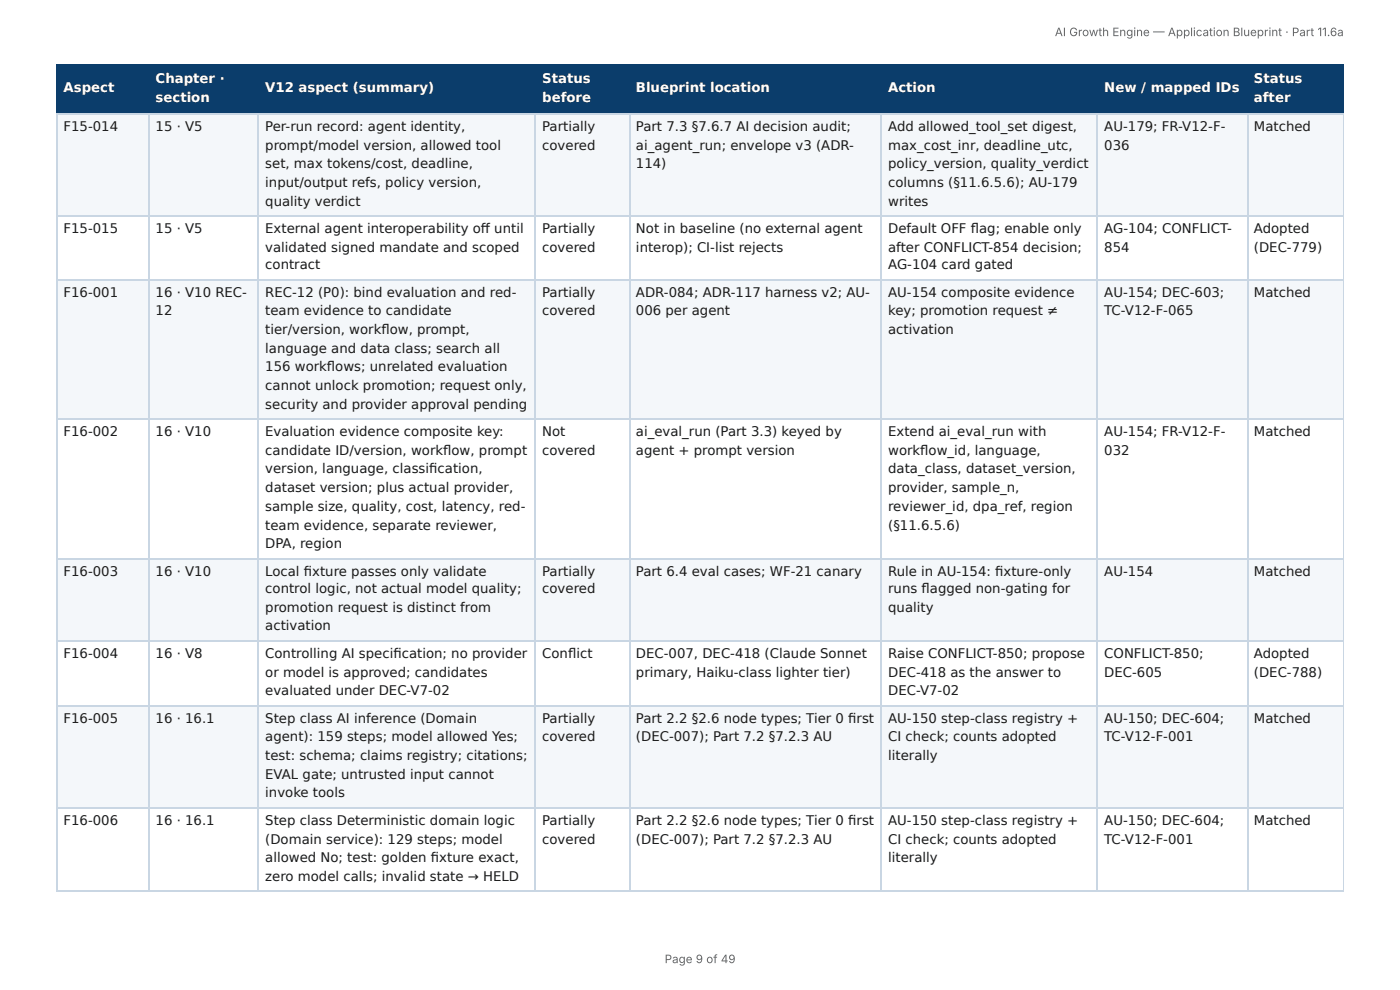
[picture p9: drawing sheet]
<svg xmlns="http://www.w3.org/2000/svg" width="297mm" height="210mm" viewBox="0 0 297 210" stroke-linecap="round" stroke-linejoin="round" font-family="sans-serif">
<defs><g id="words">
<g font-size="2.8" fill="#fff">
<text x="33.1" y="17.7">Chapter ·</text>
<text x="115.2" y="17.7">Status</text>
<text x="266.3" y="17.7">Status</text>
<text x="13.5" y="19.6">Aspect</text>
<text x="33.1" y="21.7">section</text>
<text x="56.3" y="19.6">V12 aspect (summary)</text>
<text x="115.2" y="21.7">before</text>
<text x="135.1" y="19.6">Blueprint location</text>
<text x="188.6" y="19.6">Action</text>
<text x="234.5" y="19.6">New / mapped IDs</text>
<text x="266.3" y="21.7">after</text>
</g>
<g font-size="2.8" fill="#1a1a1a">
<text x="13.5" y="27.8">F15-014</text>
<text x="33.1" y="27.8">15 · V5</text>
<text x="56.3" y="27.8">Per-run record: agent identity,</text>
<text x="115.2" y="27.8">Partially</text>
<text x="135.1" y="27.8">Part 7.3 §7.6.7 AI decision audit;</text>
<text x="188.6" y="27.8">Add allowed_tool_set digest,</text>
<text x="234.5" y="27.8">AU-179; FR-V12-F-</text>
<text x="266.3" y="27.8">Matched</text>
<text x="56.3" y="31.8">prompt/model version, allowed tool</text>
<text x="56.3" y="35.7">set, max tokens/cost, deadline,</text>
<text x="115.2" y="31.8">covered</text>
<text x="135.1" y="31.8">ai_agent_run; envelope v3 (ADR-</text>
<text x="135.1" y="35.7">114)</text>
<text x="188.6" y="31.8">max_cost_inr, deadline_utc,</text>
<text x="188.6" y="35.7">policy_version, quality_verdict</text>
<text x="234.5" y="31.8">036</text>
<text x="56.3" y="39.7">input/output refs, policy version,</text>
<text x="188.6" y="39.7">columns (§11.6.5.6); AU-179</text>
<text x="56.3" y="43.7">quality verdict</text>
<text x="188.6" y="43.7">writes</text>
<text x="13.5" y="49.5">F15-015</text>
<text x="33.1" y="49.5">15 · V5</text>
<text x="56.3" y="49.5">External agent interoperability off until</text>
<text x="56.3" y="53.4">validated signed mandate and scoped</text>
<text x="115.2" y="49.5">Partially</text>
<text x="115.2" y="53.4">covered</text>
<text x="135.1" y="49.5">Not in baseline (no external agent</text>
<text x="135.1" y="53.4">interop); CI-list rejects</text>
<text x="188.6" y="49.5">Default OFF fl ag; enable only</text>
<text x="188.6" y="53.4">after CONFLICT-854 decision;</text>
<text x="234.5" y="49.5">AG-104; CONFLICT-</text>
<text x="234.5" y="53.4">854</text>
<text x="266.3" y="49.5">Adopted</text>
<text x="266.3" y="53.4">(DEC-779)</text>
<text x="56.3" y="57.2">contract</text>
<text x="188.6" y="57.2">AG-104 card gated</text>
<text x="13.5" y="63">F16-001</text>
<text x="33.1" y="63">16 · V10 REC-</text>
<text x="56.3" y="63">REC-12 (P0): bind evaluation and red-</text>
<text x="115.2" y="63">Partially</text>
<text x="135.1" y="63">ADR-084; ADR-117 harness v2; AU-</text>
<text x="188.6" y="63">AU-154 composite evidence</text>
<text x="234.5" y="63">AU-154; DEC-603;</text>
<text x="266.3" y="63">Matched</text>
<text x="33.1" y="66.9">12</text>
<text x="56.3" y="66.9">team evidence to candidate</text>
<text x="56.3" y="70.9">tier/version, workfl ow, prompt,</text>
<text x="115.2" y="66.9">covered</text>
<text x="135.1" y="66.9">006 per agent</text>
<text x="188.6" y="66.9">key; promotion request ≠</text>
<text x="188.6" y="70.9">activation</text>
<text x="234.5" y="66.9">TC-V12-F-065</text>
<text x="56.3" y="74.9">language and data class; search all</text>
<text x="56.3" y="78.8">156 workfl ows; unrelated evaluation</text>
<text x="56.3" y="82.8">cannot unlock promotion; request only,</text>
<text x="56.3" y="86.8">security and provider approval pending</text>
<text x="13.5" y="92.6">F16-002</text>
<text x="33.1" y="92.6">16 · V10</text>
<text x="56.3" y="92.6">Evaluation evidence composite key:</text>
<text x="115.2" y="92.6">Not</text>
<text x="135.1" y="92.6">ai_eval_run (Part 3.3) keyed by</text>
<text x="188.6" y="92.6">Extend ai_eval_run with</text>
<text x="234.5" y="92.6">AU-154; FR-V12-F-</text>
<text x="266.3" y="92.6">Matched</text>
<text x="56.3" y="96.6">candidate ID/version, workfl ow, prompt</text>
<text x="56.3" y="100.5">version, language, classifi cation,</text>
<text x="115.2" y="96.6">covered</text>
<text x="135.1" y="96.6">agent + prompt version</text>
<text x="188.6" y="96.6">workfl ow_id, language,</text>
<text x="188.6" y="100.5">data_class, dataset_version,</text>
<text x="234.5" y="96.6">032</text>
<text x="56.3" y="104.5">dataset version; plus actual provider,</text>
<text x="188.6" y="104.5">provider, sample_n,</text>
<text x="56.3" y="108.5">sample size, quality, cost, latency, red-</text>
<text x="56.3" y="112.4">team evidence, separate reviewer,</text>
<text x="188.6" y="108.5">reviewer_id, dpa_ref, region</text>
<text x="188.6" y="112.4">(§11.6.5.6)</text>
<text x="56.3" y="116.4">DPA, region</text>
<text x="13.5" y="122.2">F16-003</text>
<text x="33.1" y="122.2">16 · V10</text>
<text x="56.3" y="122.2">Local fi xture passes only validate</text>
<text x="56.3" y="125.9">control logic, not actual model quality;</text>
<text x="115.2" y="122.2">Partially</text>
<text x="115.2" y="125.9">covered</text>
<text x="135.1" y="122.2">Part 6.4 eval cases; WF-21 canary</text>
<text x="188.6" y="122.2">Rule in AU-154: fi xture-only</text>
<text x="188.6" y="125.9">runs fl agged non-gating for</text>
<text x="234.5" y="122.2">AU-154</text>
<text x="266.3" y="122.2">Matched</text>
<text x="56.3" y="129.9">promotion request is distinct from</text>
<text x="188.6" y="129.9">quality</text>
<text x="56.3" y="133.9">activation</text>
<text x="13.5" y="139.7">F16-004</text>
<text x="33.1" y="139.7">16 · V8</text>
<text x="56.3" y="139.7">Controlling AI specifi cation; no provider</text>
<text x="56.3" y="143.7">or model is approved; candidates</text>
<text x="115.2" y="139.7">Confl ict</text>
<text x="135.1" y="139.7">DEC-007, DEC-418 (Claude Sonnet</text>
<text x="135.1" y="143.7">primary, Haiku-class lighter tier)</text>
<text x="188.6" y="139.7">Raise CONFLICT-850; propose</text>
<text x="188.6" y="143.7">DEC-418 as the answer to</text>
<text x="234.5" y="139.7">CONFLICT-850;</text>
<text x="234.5" y="143.7">DEC-605</text>
<text x="266.3" y="139.7">Adopted</text>
<text x="266.3" y="143.7">(DEC-788)</text>
<text x="56.3" y="147.6">evaluated under DEC-V7-02</text>
<text x="188.6" y="147.6">DEC-V7-02</text>
<text x="13.5" y="153.5">F16-005</text>
<text x="33.1" y="153.5">16 · 16.1</text>
<text x="56.3" y="153.5">Step class AI inference (Domain</text>
<text x="115.2" y="153.5">Partially</text>
<text x="135.1" y="153.5">Part 2.2 §2.6 node types; Tier 0 fi rst</text>
<text x="188.6" y="153.5">AU-150 step-class registry +</text>
<text x="234.5" y="153.5">AU-150; DEC-604;</text>
<text x="266.3" y="153.5">Matched</text>
<text x="56.3" y="157.4">agent): 159 steps; model allowed Yes;</text>
<text x="56.3" y="161.4">test: schema; claims registry; citations;</text>
<text x="115.2" y="157.4">covered</text>
<text x="135.1" y="157.4">(DEC-007); Part 7.2 §7.2.3 AU</text>
<text x="188.6" y="157.4">CI check; counts adopted</text>
<text x="188.6" y="161.4">literally</text>
<text x="234.5" y="157.4">TC-V12-F-001</text>
<text x="56.3" y="165.4">EVAL gate; untrusted input cannot</text>
<text x="56.3" y="169.3">invoke tools</text>
<text x="13.5" y="175.2">F16-006</text>
<text x="33.1" y="175.2">16 · 16.1</text>
<text x="56.3" y="175.2">Step class Deterministic domain logic</text>
<text x="56.3" y="179.1">(Domain service): 129 steps; model</text>
<text x="115.2" y="175.2">Partially</text>
<text x="115.2" y="179.1">covered</text>
<text x="135.1" y="175.2">Part 2.2 §2.6 node types; Tier 0 fi rst</text>
<text x="135.1" y="179.1">(DEC-007); Part 7.2 §7.2.3 AU</text>
<text x="188.6" y="175.2">AU-150 step-class registry +</text>
<text x="188.6" y="179.1">CI check; counts adopted</text>
<text x="234.5" y="175.2">AU-150; DEC-604;</text>
<text x="234.5" y="179.1">TC-V12-F-001</text>
<text x="266.3" y="175.2">Matched</text>
<text x="56.3" y="183.1">allowed No; test: golden fi xture exact,</text>
<text x="188.6" y="183.1">literally</text>
<text x="56.3" y="187.1">zero model calls; invalid state → HELD</text>
</g>
<g font-size="2.5" fill="#666">
<text x="224" y="7.7">AI Growth Engine — Application Blueprint · Part 11.6a</text>
<text x="141.2" y="204.5">Page 9 of 49</text>
</g>
</g></defs>
<g fill="#0b3d6b">
<path d="M12.2 14h19.3v10.1h-19.3z"/>
<path d="M31.5 14h23.3v10.1h-23.3z"/>
<path d="M54.8 14h59v10.1h-59z"/>
<path d="M113.8 14h19.8v10.1h-19.8z"/>
<path d="M133.6 14h53.5v10.1h-53.5z"/>
<path d="M187.1 14h46v10.1h-46z"/>
<path d="M233.1 14h31.7v10.1h-31.7z"/>
<path d="M264.8 14h20.6v10.1h-20.6z"/>
</g>
<g fill="#f4f7fa">
<path d="M12.2 24.1h19.3v21.7h-19.3z"/>
<path d="M31.5 24.1h23.3v21.7h-23.3z"/>
<path d="M54.8 24.1h59v21.7h-59z"/>
<path d="M113.8 24.1h19.8v21.7h-19.8z"/>
<path d="M133.6 24.1h53.5v21.7h-53.5z"/>
<path d="M187.1 24.1h46v21.7h-46z"/>
<path d="M233.1 24.1h31.7v21.7h-31.7z"/>
<path d="M264.8 24.1h20.6v21.7h-20.6z"/>
<path d="M12.2 59.5h19.3v29.4h-19.3z"/>
<path d="M31.5 59.5h23.3v29.4h-23.3z"/>
<path d="M54.8 59.5h59v29.4h-59z"/>
<path d="M113.8 59.5h19.8v29.4h-19.8z"/>
<path d="M133.6 59.5h53.5v29.4h-53.5z"/>
<path d="M187.1 59.5h46v29.4h-46z"/>
<path d="M233.1 59.5h31.7v29.4h-31.7z"/>
<path d="M264.8 59.5h20.6v29.4h-20.6z"/>
<path d="M12.2 118.5h19.3v17.8h-19.3z"/>
<path d="M31.5 118.5h23.3v17.8h-23.3z"/>
<path d="M54.8 118.5h59v17.8h-59z"/>
<path d="M113.8 118.5h19.8v17.8h-19.8z"/>
<path d="M133.6 118.5h53.5v17.8h-53.5z"/>
<path d="M187.1 118.5h46v17.8h-46z"/>
<path d="M233.1 118.5h31.7v17.8h-31.7z"/>
<path d="M264.8 118.5h20.6v17.8h-20.6z"/>
<path d="M12.2 150h19.3v21.5h-19.3z"/>
<path d="M31.5 150h23.3v21.5h-23.3z"/>
<path d="M54.8 150h59v21.5h-59z"/>
<path d="M113.8 150h19.8v21.5h-19.8z"/>
<path d="M133.6 150h53.5v21.5h-53.5z"/>
<path d="M187.1 150h46v21.5h-46z"/>
<path d="M233.1 150h31.7v21.5h-31.7z"/>
<path d="M264.8 150h20.6v21.5h-20.6z"/>
</g>
<path d="M11.9 13.9h273.5M12 13.8v10.5M31.6 13.8v10.5M54.9 13.8v10.5M113.6 13.8v10.5M133.7 13.8v10.5M187.2 13.8v10.5M233 13.8v10.5M265 13.8v10.5M11.9 24.2h273.5" fill="none" stroke="#0b3d6b" stroke-width=".26"/>
<path d="M285.3 13.8v10.5" fill="none" stroke="#0b3d6b" stroke-width=".21"/>
<g fill="none" stroke="#c9d6e3" stroke-width=".26">
<path d="M11.9 24.2h273.5M12 24.3v164.9M31.6 24.3v164.9M54.9 24.3v164.9M113.6 24.3v164.9M133.7 24.3v164.9M187.2 24.3v164.9M233 24.3v164.9M265 24.3v164.9M11.9 45.9h273.5M11.9 59.4h273.5M11.9 89h273.5"/>
<path d="M11.9 118.7h273.5M11.9 136.1h273.5M11.9 149.9h273.5M11.9 171.6h273.5M11.9 189.3h273.5"/>
</g>
<path d="M285.3 24.3v164.9" fill="none" stroke="#c9d6e3" stroke-width=".21"/>
<use href="#words"/>
</svg>
